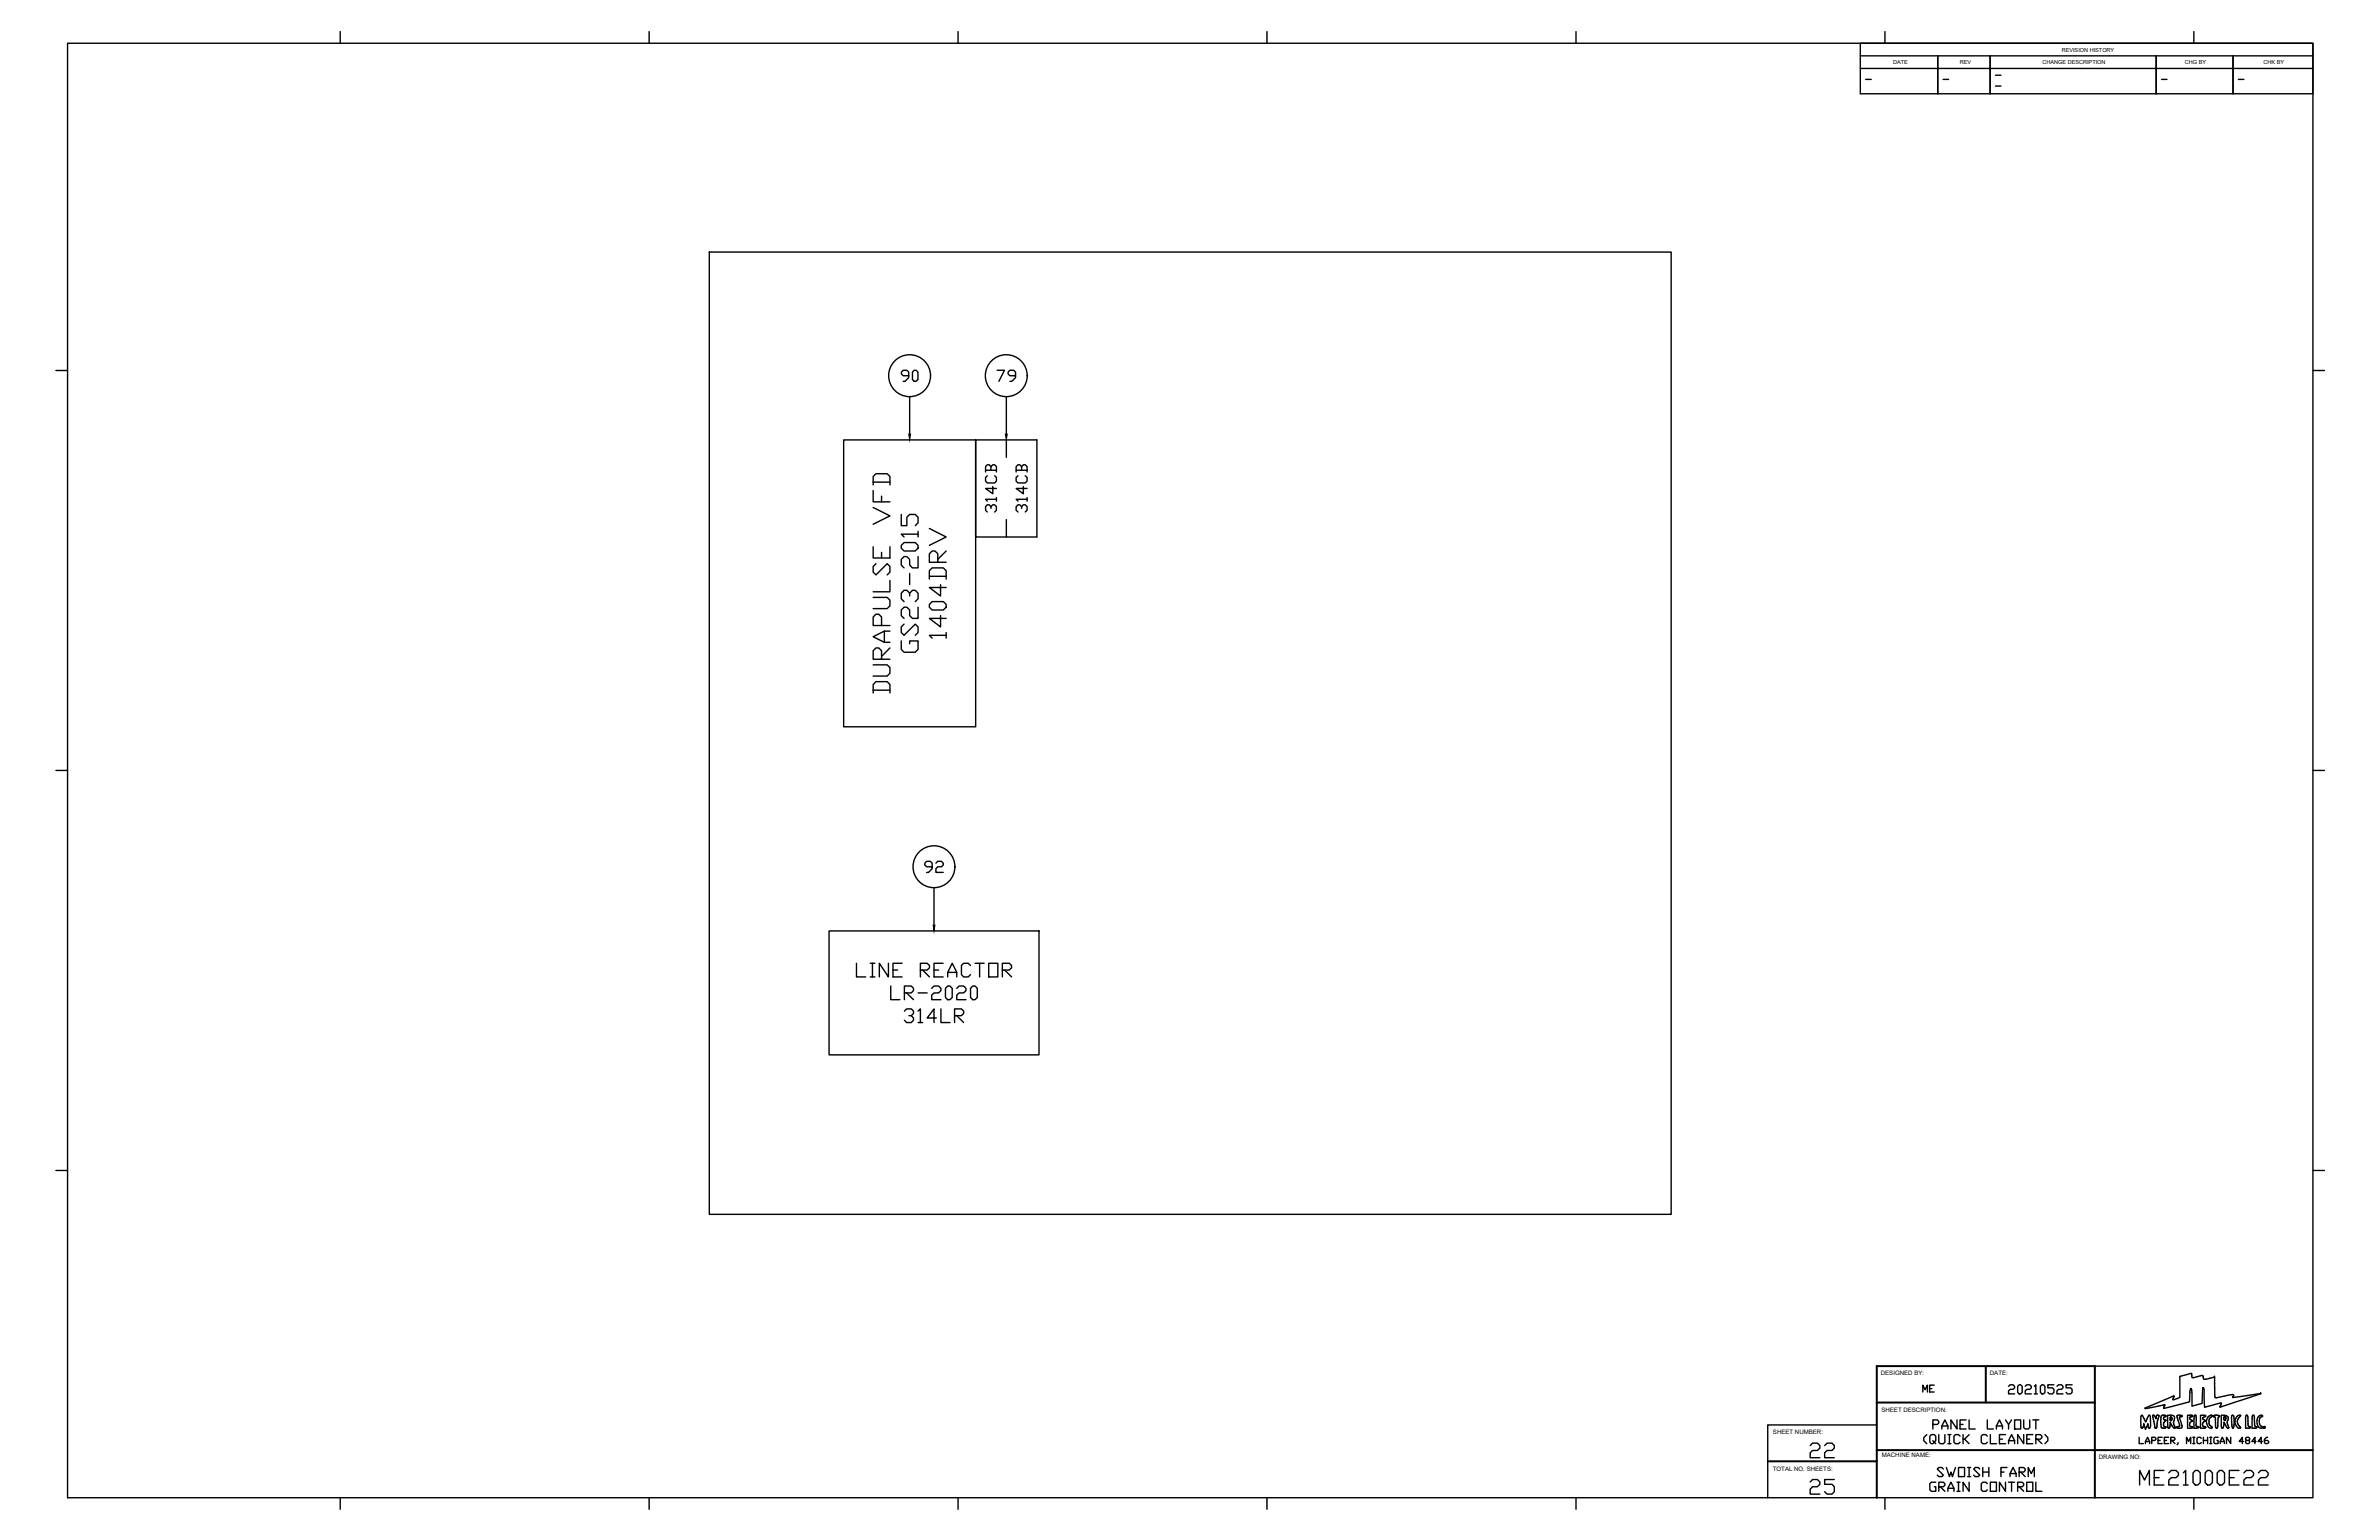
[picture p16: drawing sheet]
<svg xmlns="http://www.w3.org/2000/svg" width="432mm" height="279mm" viewBox="0 0 432 279" stroke-linecap="round" stroke-linejoin="round" font-family="sans-serif">
<defs><g id="words">
<text font-size="6.2" x="327.7" y="272.3">25</text>
<g font-size="5.7">
<text x="327.7" y="265.6">22</text>
<text x="387.3" y="270.6">ME21000E22</text>
</g>
<g font-size="5.3">
<text x="162.6" y="70.6">90</text>
<text x="180.3" y="70.6">79</text>
<text x="187.7" y="94.2" transform="rotate(-90 187.7 94.2)">314CB</text>
<text x="166.9" y="159.5">92</text>
</g>
<g font-size="4.9">
<text x="182" y="94.2" transform="rotate(-90 182 94.2)">314CB</text>
<text x="350.7" y="269.2">SWOISH FARM</text>
</g>
<g font-size="4.4">
<text x="363.7" y="254">20210525</text>
<text x="350" y="260.3">PANEL LAYOUT</text>
</g>
<text font-size="4" x="348.2" y="253.6">ME</text>
<g font-size="2.6">
<text x="337.6" y="15.5">-</text>
<text x="351.7" y="15.5">-</text>
<text x="361.2" y="14.8">-</text>
<text x="391.6" y="15.5">-</text>
<text x="405.3" y="15.5">-</text>
</g>
<g font-size="1.1">
<text x="341.4" y="249.5">DESIGNED BY:</text>
<text x="361.2" y="249.5">DATE:</text>
<text x="341.5" y="256.2">SHEET DESCRIPTION:</text>
<text x="321.8" y="260.3">SHEET NUMBER:</text>
<text x="321.8" y="266.8">TOTAL NO. SHEETS:</text>
<text x="341.6" y="264.4">MACHINE NAME:</text>
<text x="381" y="264.7">DRAWING NO:</text>
</g>
<g font-size="1">
<text x="343.6" y="11.6">DATE</text>
<text x="355.7" y="11.6">REV</text>
<text x="370.7" y="11.6">CHANGE DESCRIPTION</text>
<text x="374.2" y="9.3">REVISION HISTORY</text>
<text x="396.6" y="11.6">CHG BY</text>
<text x="410.9" y="11.6">CHK BY</text>
</g>
</g></defs>
<!-- layer: TITLE BLOCK -->
<path d="M340.6 254.5h39.6M360.4 247.9v6.6M320.9 265.1h19.7M340.6 271.7v-23.8h39.6v23.8M340.6 263.1h79.2" fill="none" stroke="#000" stroke-width=".36"/>
<g fill="none" stroke="#000" stroke-width=".25">
<path d="M12.3 7.8h407.5v263.9h-407.5zM61.8 5.7v2.1M117.8 5.7v2.1M173.9 5.7v2.1M230 5.7v2.1M286.1 5.7v2.1M337.7 10.1h14v2.3v-2.3h9.5v2.3v-2.3h30.2v2.3v-2.3h13.9v2.3v-2.3h14.5M337.7 12.4h14v4.6v-4.6h9.5v4.6v-4.6h30.2v4.6v-4.6h13.9v4.6v-4.6h14.5M337.7 7.8v9.2h82.1v-9.2h-82.1M342.1 5.7v2.1M398.2 5.7v2.1M10.1 67.2h2.2"/>
<path d="M419.8 67.2h2.1M10.1 139.8h2.2M419.8 139.8h2.1M10.1 212.4h2.2M419.8 212.4h2.1M340.6 258.5h-19.7v13.2M380.2 247.9h39.6M61.8 271.7v2.1M117.8 271.7v2.1M173.9 271.7v2.1M230 271.7v2.1M286.1 271.7v2.1"/>
<path d="M342.1 271.7v2.1M398.2 271.7v2.1"/>
</g>
<!-- layer: 0 -->
<g fill="none" stroke="#000" stroke-width=".25">
<path d="M128.7 45.7h174.6v174.6h-174.6zM153.1 79.8h24v52.1h-24zM165.1 72v6.8M177.1 79.8h11.1v17.6h-11.1zM182.7 72v6.8M182.7 79.8v3.2M158.5 99.2v2h3v-2M158.5 92.1l3 1.5-3 1.5M158.5 89v2.1h3M158.5 88v-1.5l.5-.5h2l.5 .5v1.5M158.5 87.5h3M160 90v1.1"/>
<path d="M163.6 98.9l.5-.5h2l.5 .5v.6l-.5 .5h-2l-.5-.5zM163.6 93.3v2.1h1v-1.6l.5-.5h1l.5 .5v1.1l-.5 .5M166.6 96.9h-3l.5 .5M166.6 96.4v1M168.7 95.9l3 1.5-3 1.5M171.7 100l-1.5 1.5M182.7 94.3v3.1M158.5 108.4h2.5l.5 .5v1l-.5 .5h-2.5M159 102.3l-.5 .5v1l.5 .5 2-2 .5 .5v1l-.5 .5M160 119.6v-1.5l-.5-.5h-.5l-.5 .5v1.5h3M160 113.5v-1.6l-.5-.5h-.5l-.5 .5v1.6h3M160 100.2v1"/>
<path d="M160.5 114.5v2M161.5 114.5h-1l-2 1 2 1h1M161.5 105.3v2.1h-3M161.5 117.6l-1.5 1.5M163.6 116.3v1.5l.5 .5h2l.5-.5v-1.5h-1.5v.5M164.1 113.2l-.5 .5v1.1l.5 .5 2-2.1 .5 .5v1.1l-.5 .5M165.1 108.1v-.5l-.5-.5h-.5l-.5 .5v1l.5 .5M165.1 107.6l.5-.5h.5l.5 .5v1l-.5 .5M165.1 104v2.1M166.6 110.2v2h-1l-.5-.5v-1l-.5-.5h-.5l-.5 .5v1l.5 .5M166.6 101v2h-1l-.5-.5v-1l-.5-.5h-.5l-.5 .5v1l.5 .5M168.7 109.7l.5-.6h2l.5 .6v.5l-.5 .5h-2l-.5-.5z"/>
<path d="M168.7 105.1v-1.6l.5-.5h2l.5 .5v1.6M168.7 104.6h3M170.2 102v-1.5l-.5-.5h-.5l-.5 .5v1.5h3M170.7 111.7v2l-2-1.5h3M170.7 106.1v2l-2-1.5h3M171.7 115.3h-3l.5 .5M171.7 114.8v1M158.5 125.7v-1.5l.5-.5h2l.5 .5v1.5M158.5 120.6h2.5l.5 .5v1l-.5 .6h-2.5M158.5 125.2h3M150.5 168.9h38.1v22.5h-38.1zM155.5 174.8v2.4h1.6"/>
<path d="M158 174.8h.8M158 177.2h.8M158.4 174.8v2.4M161.3 174.8v2.4l-1.7-2.4v2.4M161.7 178.9v2.5h1.6M162.1 176h.8M163.7 174.8h-1.6v2.4h1.6M167.1 176h1.2l.4-.4v-.4l-.4-.4h-1.2v2.4M167.5 176l1.2 1.2M169.1 179.3l.4-.4h.9l.4 .4v.4l-.4 .4h-.9l-.4 .4v.9h1.7M169.5 176h.9M169.5 161.1v6.7"/>
<path d="M171.2 174.8h-1.7v2.4h1.7M172 177.2v-.8l.8-1.6 .9 1.6v.8M172 178.9h.4l.4 .4v1.7l-.4 .4h-.4l-.4-.4v-1.7zM172 176.4h1.7M173.7 179.3l.4-.4h.8l.4 .4v.4l-.4 .4h-.8l-.4 .4v.9h1.6M176.2 175.2l-.5-.4h-.8l-.4 .4v1.6l.4 .4h.8l.5-.4M176.6 178.9h.4l.4 .4v1.7l-.4 .4h-.4l-.4-.4v-1.7zM177 174.8h1.6M177.8 174.8v2.4M179.5 174.8h1.6v2.4h-1.6zM181.9 176h1.3l.4-.4v-.4l-.4-.4h-1.3v2.4M182.4 176l1.2 1.2"/>
<path d="M164.2 180.1h1.2l.4-.4v-.4l-.4-.4h-1.2v2.5M164.2 183.4l.4-.4h.8l.4 .4v.5l-.4 .4h-.4M164.6 180.1l1.2 1.3M165.4 184.3l.4 .4v.4l-.4 .4h-.8l-.4-.4M166.6 183.4l.5-.4v2.5M166.6 180.1h1.7M166.6 185.5h.9M170 184.7h-1.7l1.2-1.7v2.5M170.8 183v2.5h1.6M173.3 184.3h1.2l.4-.4v-.5l-.4-.4h-1.2v2.5M173.7 184.3l1.2 1.2M388.6 258.5l.1 .6h.1"/>
<path d="M388.9 259v.1M389 258.7l-.1 .3M389.1 258.4l-.1 .3M389.1 258.4h.1M389.1 258.4l.2 .4M389.7 257.4l-.2 .6-.6-1.2h-.2a2.43 2.43 0 0 0-.1 1.7M389.8 258.5l-.4 .8-.1-.5M389.8 258.4v.1M389.9 258.5h.1M389.9 258.4l.1 .6M389.9 259l.1 .1M390 256.8l-.3 .6"/>
<path d="M390.2 256.8l.1 .3v.8M390.2 256.8h-.2M390.3 258.9l-.1 .2h-.2M390.3 258v.9M390.8 257.1l.3 1.6M391 256.8l.4 .6v-.3M391 256.8a.16 .16 0 0 0-.2-.1 .16 .16 0 0 0-.1 .2l.1 .2M391.1 258.7v.3M391.1 259l.3 .1M391.4 256.9v.2M391.4 256.8v.1M391.5 256.8h-.1"/>
<path d="M391.6 256.8h.2M391.6 256.7l-.1 .1M391.7 257.4l-.3 1.7M391.8 256.8v.2M391.8 257l-.1 .3M392.2 257.5l.1 1.3M392.2 258.8l.3 .3M392.3 257l-.1 .5M392.3 256.8v.2M392.5 259.1h.5M392.7 256.8h.2M392.7 256.7l-.3 .2"/>
<path d="M392.7 255.5h.1M392.7 258.7l.4 .2M392.8 255.3l.1-.4-3.5 .7v-.2M392.8 258.1l-.1 .6M392.8 255.3l-.1 .2M392.9 256.8l.2 .1v.1M393 257.9l-.2 .2M393.1 257a.34 .34 0 0 0-.4 .4 .34 .34 0 0 0 .4 .3M393.1 258.8v.2l-.1 .1M393.1 257.7l-.1 .1M393.4 258.5l.1 .6h.3M393.8 259l-.1 .1"/>
<path d="M393.9 257.6l.1 .1M393.9 256.7l.7 .3M393.9 256.8h-.5l.1 1.8M394 257.1l-.1 .5M394 257.1h.1M394.1 257.1h-.1M394.1 257.1l.1 .1M394.1 257.7l-.1 .1M394.2 257.2l-.1 .5M394.3 258.8l-.4-.8-.1 1M394.3 258.8l.3 .3h.2M394.4 253.9h.1"/>
<path d="M394.5 257.9l.2 .7M394.6 253.4l-.1-.1-5.1 2.2M394.6 253.4l-.2 .5M394.6 257.7l-.1 .3M394.6 257v.7M394.7 258.6l.1 .3M394.8 258.9v.1M394.8 259v.1M395.1 256.9l.5 1.5M395.3 256.8l-.2 .1M395.3 258.8l-.2 .1 .1 .2M395.6 258.4v.3"/>
<path d="M395.6 258.7l-.3 .1M395.6 256.8h.5l-.2 .2M395.6 256.7l-.3 .1M395.9 257a.22 .22 0 0 0-.3 .1 .22 .22 0 0 0 0 .2l.4 1.1a.49 .49 0 0 1-.1 .7 .49 .49 0 0 1-.6 0h-.1M397.5 258.7l.5 .2-.2 .2M397.5 252.7l-.1 1.6-4.7 1.2M397.5 256.7l.5 .1-.2 .2M397.5 252.3v.3M397.5 256.8h-.4v2.3h.7M397.5 252.3l.2-.4 .1 .8M397.7 257.9l-.3 .4 .1 .4M397.7 257.6l.4 .2-.4 .1"/>
<path d="M397.8 257a.3 .3 0 0 0-.4 .3 .3 .3 0 0 0 .3 .3M397.9 249.9l-.1-.8-2.1 .6v3.8l-1.3 .4M397.9 249.9h.3l1.3-.3a.41 .41 0 0 1 .4 .1 .41 .41 0 0 1 .1 .4M398.6 257v1.7M398.6 258.7l.1 .1M398.6 257a.18 .18 0 0 0-.2-.3 .18 .18 0 0 0-.1 .3l-.1 2.1h.4M398.7 258.8l.4 .1M399.1 258.9l-.5 .2M399.8 251.8l-.1 2.8-1.8 .5v-2.4M399.8 258.7l.5 .2M399.9 257.5l.2 .1M399.9 256.8l.4 .1-.2 .2"/>
<path d="M399.9 256.8h-.5v2.3h.5M399.9 251.8h-.1M399.9 251.8l.1 .3M400 250.1l.4 .1M400.1 257.1l-.3 .2 .1 .2M400.1 252.1v3.2l2.7-.7h.4v.1M400.1 257.6l.3 .2-.5 .3-.1 .6M400.2 259.1h-.3M400.3 258.9l-.1 .2M400.5 257.6v.7M400.6 258.3a.71 .71 0 0 0 .9 .8M401.1 258.6l.1 .1"/>
<path d="M401.2 257.2l-.2 .3v.7l.1 .4M401.2 258.7l.3 .2-.1 .2M401.3 256.8l-.5 .3-.3 .5M401.3 256.8h.2M401.3 257.1l-.1 .1M401.4 257l-.1 .1M401.4 256.8l.1 .1M401.5 256.9l-.1 .1M401.7 257l.3 .1 .1 .2M401.9 256.8l-.2 .1v.1M401.9 249.8h.1M401.9 249.8l-1.5 .4"/>
<path d="M402 249.8v1.9M402 251.7v1.3M402 253v.4M402 256.8h-.1M402 256.8h.5M402.1 257.3v.2M402.1 257.6v1M402.5 256.8h.2M402.6 257.3v1a.59 .59 0 0 1-.3 .8l-.2-.5M402.6 257.1v.3M402.7 256.8l.1 .1v.1M402.8 257l-.1 .1"/>
<path d="M402.9 255.2v.1M403 255.1l-.1 .1M403.2 255.2l-.2 .1M403.2 254.7l-.2 .4M403.7 256.8l.7 .3M403.7 256.8l-.5-.1v2l.1 .3 .2 .1M403.9 257.1a.38 .38 0 0 1-.2 .6l-.1-.6M403.9 257.1h-.2M403.9 258.6l.3 .4 .2 .1M404 258.6l-.3-.6-.2 1.1M404.3 258.3l.2 .7-.1 .1M404.4 257.1l.1 .2-.2 1"/>
<path d="M405.3 253.4l-.1 .1M405.3 253.3v.1M405.3 253.3l.1-.2-.3-.1-2.9 .6-.2-.2M405.4 256.8h-.2l-.2 .2M405.4 256.8l.1 1.2-.1 .9-.1 .2-.2-.4v-1.7M405.7 257.6v.5l.2 .6M406.1 258.1l.1 .2M406.2 257.5l-.1 .6M406.2 258.3l.2 .4M406.4 258.7l.3 .3a.35 .35 0 0 1-.4 .1 .35 .35 0 0 1-.3-.2l-.1-.2M406.5 257.1l-.3 .4M406.6 257l-.1 .1"/>
<path d="M406.6 256.8h-.1a.91 .91 0 0 0-.8 .8M406.6 256.8v.2M407.6 257.3v1.8h.6M407.7 256.8l-.1 .5M407.9 256.8l.2 2M407.9 256.8h-.2M408.1 258.8l.3 .1-.1 .2M408.3 259.1h-.1M408.8 257.3v1.8h.6M409.1 256.8l.1 .4M409.1 256.8h-.2l-.1 .5M409.2 257.3v.5"/>
<path d="M409.2 257.8l.1 1M409.3 258.8l.3 .2M409.5 259.1h-.1M409.6 259l-.1 .1M410.3 252.8h.1M410.3 252.8l-5.1 .7M410.3 252.9l-7.1 2.3M410.4 258.7l.2 .2v.2M410.5 257a1.06 1.06 0 0 0-.1 1.7M410.7 256.9a.63 .63 0 0 0-1 .6 1.28 1.28 0 0 0 .7 1.6h.2M410.7 256.9l-.2 .1M388.3 260.8v1.1h.7"/>
<path d="M389.4 261.9v-.4l.4-.7 .4 .7v.4M389.4 261.5h.8M390.6 261.3h.5l.2-.3-.2-.2h-.5v1.1M391.7 261.3h.4M392.5 260.8h-.8v1.1h.8M392.8 261.3h.4M393.6 260.8h-.8v1.1h.8M394 261.3h.6l.2-.3-.2-.2h-.6v1.1M394.2 261.3l.6 .6M395.3 261.7l-.2 .4M396.9 261.9v-1.1l.3 .7 .4-.7v1.1M398 261.9h.4"/>
<path d="M398 260.8h.4M398.2 260.8v1.1M399.5 261l-.1-.2h-.4l-.2 .2v.7l.2 .2h.4l.1-.2M399.9 261.3h.8M399.9 260.8v1.1M400.7 260.8v1.1M401.1 261.9h.4M401.1 260.8h.4M401.3 260.8v1.1M402.6 260.8h-.6l-.2 .2v.7l.2 .2h.6v-.6h-.2M403 261.9v-.4l.4-.7 .3 .7v.4M403 261.5h.7"/>
<path d="M404.9 260.8v1.1l-.8-1.1v1.1M407.2 261.5h-.8l.6-.7v1.1M407.8 261.3l-.2-.2 .2-.3h.3l.2 .3-.2 .2h-.3l-.2 .4 .2 .2h.3l.2-.2-.2-.4M409.5 261.5h-.8l.6-.7v1.1M410.6 261.5h-.7l.5-.7v1.1M411.6 260.8h-.2l-.4 .3v.6l.2 .2h.4l.2-.2v-.2l-.2-.2h-.6"/>
<circle cx="165.1" cy="68.2" r="3.8"/>
<circle cx="182.6" cy="68.2" r="3.8"/>
<circle cx="411" cy="259" r=".15"/>
</g>
<!-- layer: ATTRIBUTE -->
<g fill="none" stroke="#000" stroke-width=".25">
<path d="M349.7 260.3l-.5 .5v.6l.5 .5M350.8 261.4l.3 .3-.3 .2h-.3l-.2-.2v-1.1l.2-.3h.6l.3 .3v.8l-.3 .3 .3 .2M351.9 260.3v1.4l.3 .2h.5l.3-.2v-1.4M353.6 261.9h.5M353.8 260.3v1.6M355.8 260.6l-.3-.3h-.6l-.2 .3v1.1l.2 .2h.6l.3-.2M356.3 260.3v1.6M356.6 261.1l.8 .8M360.7 260.6l-.3-.3h-.5l-.3 .3v1.1l.3 .2h.5l.3-.2M361.3 260.3v1.6h1.1M364 260.3h-1.1v1.6h1.1M364.6 261.9v-.5l.5-1.1 .6 1.1v.5"/>
<path d="M367.3 260.3v1.6l-1.1-1.6v1.6M369 260.3h-1.1v1.6h1.1M369.5 261.1h.8l.3-.3v-.2l-.3-.3h-.8v1.6M369.8 261.1l.8 .8M371.2 260.3l.5 .5v.6l-.5 .5"/>
</g>
<!-- layer: 0 -->
<path d="M164.9 78.8h.4l-.2 1zM182.5 78.8h.3l-.1 1zM169.4 167.8h.3l-.2 1.1z" fill="#000" stroke="#000" stroke-width=".18"/>
<use href="#words"/>
</svg>
